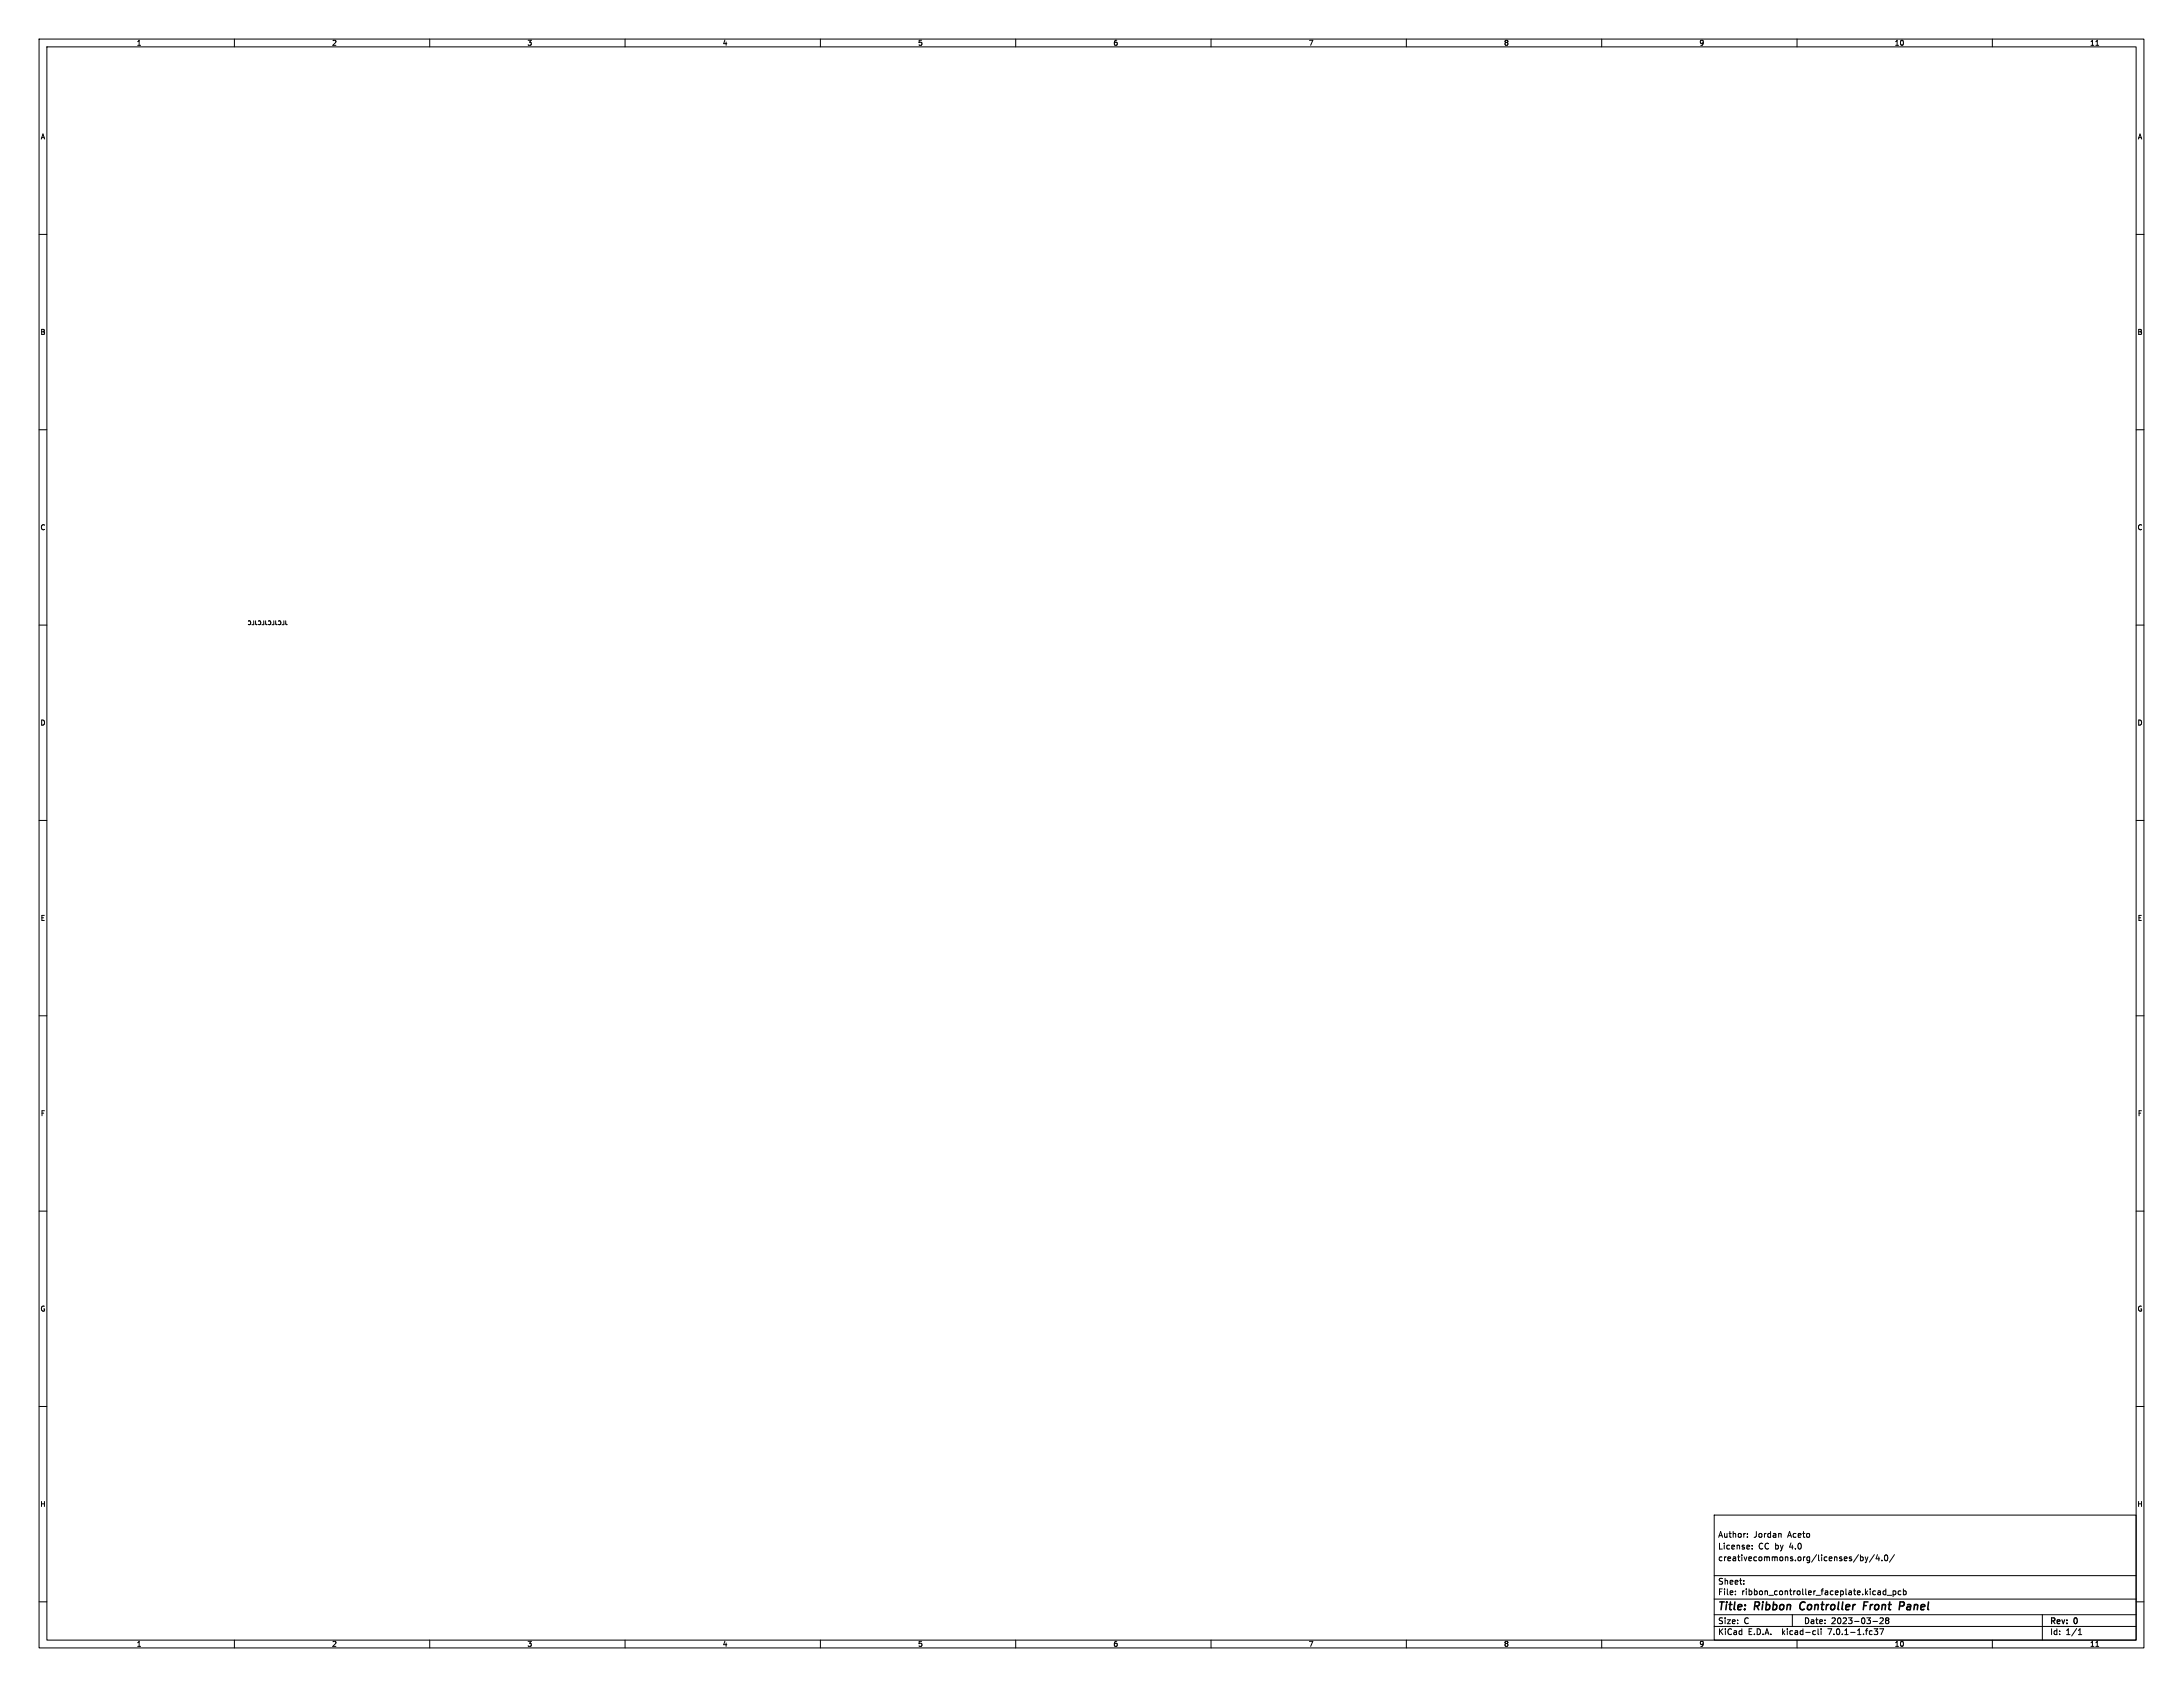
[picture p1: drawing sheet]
<svg xmlns="http://www.w3.org/2000/svg" width="559mm" height="432mm" viewBox="0 0 559 432" stroke-linecap="round" stroke-linejoin="round" font-family="sans-serif">
<defs><g id="words">
<g font-size="2.8">
<text x="439.8" y="412.6">Title:</text>
<text x="449.2" y="412.6">Ribbon</text>
<text x="461.4" y="412.6">Controller</text>
<text x="478.3" y="412.6">Front</text>
<text x="488.1" y="412.6">Panel</text>
</g>
<g font-size="2.1">
<text x="439.8" y="393.7">Author:</text>
<text x="448.9" y="393.7">Jordan</text>
<text x="457.6" y="393.7">Aceto</text>
<text x="439.8" y="399.7">creativecommons.org/licenses/by/4.0/</text>
<text x="439.8" y="396.7">License:</text>
<text x="450.1" y="396.7">CC by</text>
<text x="458" y="396.7">4.0</text>
<text x="439.8" y="405.7">Sheet:</text>
<text x="439.8" y="408.4">File:</text>
<text x="445.8" y="408.4">ribbon_controller_faceplate.kicad_pcb</text>
<text x="439.8" y="418.6">KiCad</text>
<text x="439.8" y="415.8">Size:</text>
<text x="446.4" y="415.8">C</text>
<text x="447.4" y="418.6">E.D.A.</text>
<text x="456.2" y="418.6">kicad-cli</text>
<text x="461.8" y="415.8">Date:</text>
<text x="468" y="418.6">7.0.1-1.fc37</text>
<text x="468.7" y="415.8">2023-03-28</text>
<text x="524.8" y="416">Rev:</text>
<text x="524.8" y="418.6">Id:</text>
<text x="528.8" y="418.6">1/1</text>
<text x="531" y="416">0</text>
</g>
<g font-size="1.8">
<text x="35" y="11.8">1</text>
<text x="85" y="11.8">2</text>
<text x="135" y="11.8">3</text>
<text x="185" y="11.8">4</text>
<text x="235" y="11.8">5</text>
<text x="285" y="11.8">6</text>
<text x="335" y="11.8">7</text>
<text x="385" y="11.8">8</text>
<text x="435" y="11.8">9</text>
<text x="485" y="11.8">10</text>
<text x="535" y="11.8">11</text>
<text x="10.4" y="35.8">A</text>
<text x="547.2" y="35.8">A</text>
<text x="10.3" y="85.8">B</text>
<text x="547.1" y="85.8">B</text>
<text x="10.3" y="135.8">C</text>
<text x="547.1" y="135.8">C</text>
<text x="10.3" y="185.8">D</text>
<text x="547.1" y="185.8">D</text>
<text x="10.4" y="235.8">E</text>
<text x="547.2" y="235.8">E</text>
<text x="10.4" y="285.8">F</text>
<text x="547.2" y="285.8">F</text>
<text x="10.3" y="335.8">G</text>
<text x="547.1" y="335.8">G</text>
<text x="10.3" y="385.8">H</text>
<text x="547.1" y="385.8">H</text>
<text x="35" y="421.6">1</text>
<text x="85" y="421.6">2</text>
<text x="135" y="421.6">3</text>
<text x="185" y="421.6">4</text>
<text x="235" y="421.6">5</text>
<text x="285" y="421.6">6</text>
<text x="335" y="421.6">7</text>
<text x="385" y="421.6">8</text>
<text x="435" y="421.6">9</text>
<text x="485" y="421.6">10</text>
<text x="535" y="421.6">11</text>
</g>
</g></defs>
<g fill="none" stroke="#000" stroke-width=".26">
<path d="M10 10h538.8v411.8h-538.8zM12 12h534.8v407.8h-534.8zM60 10v2M110 10v2M160 10v2M210 10v2M260 10v2M310 10v2M360 10v2M410 10v2M460 10v2M510 10v2"/>
<path d="M10 60h2M546.8 60h2M10 110h2M546.8 110h2M10 160h2M63.6 159a.44 .44 0 0 1 .6 .4 .44 .44 0 0 1-.6 .4M64.9 158.9v1h-.4M65.4 158.9l.1 .9 .3 .1M66.1 159a.44 .44 0 0 1 .7 .4 .44 .44 0 0 1-.7 .4M67.5 158.9v1h-.5M68 158.9v.9l.4 .1M68.8 158.9a.45 .45 0 0 1 .5 .5 .45 .45 0 0 1-.6 .4"/>
<path d="M68.8 158.9l-.1 .1M70.1 158.9v1h-.5M70.6 158.9v.9l.3 .1M71.3 159a.44 .44 0 0 1 .6 .4 .44 .44 0 0 1-.6 .4M72.7 158.9v1h-.5M73.1 158.9l.1 .9 .3 .1M546.8 160h2M10 210h2M546.8 210h2M10 260h2M546.8 260h2M10 310h2"/>
<path d="M546.8 310h2M10 360h2M546.8 360h2M438.8 387.8h108v32h-108zM447.3 393.4v.1M447.3 392.6v.1M448.5 396.4v.1M448.5 395.6v.1M455.7 392.5l.2 .2v.8M475.7 397.9l-1.3 2M476.2 398v1.5M476.2 398.6l.5-.1 .2 .3-.1 .6h-.6"/>
<path d="M477.4 398.5l.4 1M477.8 399.5l-.4 .5M478.2 398.5l-.4 1M479.8 397.9l-1.3 2M480.6 397.9l-.4 1.1h1M480.9 398.5v1M481.7 399.4v.1M482.6 398.1l.1-.1a.8 .8 0 0 1 .5 .7 .8 .8 0 0 1-.5 .8 1 1 0 0 1-.1-1.4zM484.9 397.9l-1.2 2M10 410h2M60 419.8v2M110 419.8v2"/>
<path d="M160 419.8v2M210 419.8v2M260 419.8v2M310 419.8v2M360 419.8v2M410 419.8v2M438.8 416.3h108M438.8 413.3h108M438.8 409.3h108M438.8 403.3h108M444.2 408.1v.1M444.2 407.3v.1"/>
<path d="M446.4 405.4v.1M446.4 404.6v.1M458.8 413.3v3M460 419.8v2M464.3 417.4l.4 .1M464.7 418.3l-.4 .1M465.4 416.9v1.3l.2 .2M466.2 416.9v.1M466.2 417.4v1M479.4 415h1.2M479.7 416.9h1l-.5 .6 .4 .1v.7l-.2 .1-.7-.1M481.2 416.9h1l-.7 1.5"/>
<path d="M481.2 414.2l.6-.1 .3 .4-.9 1.1h.9M482.7 406.7v1.5M482.7 407.3l-.4-.1-.3 .3 .2 .6h.5M482.9 414.7l-.2-.2 .2-.4 .5 .1 .1 .2-.3 .3M482.9 414.7l-.2 .3v.3l.2 .3 .5-.1 .1-.2-.1-.4-.2-.2M482.9 414.7h.3M483.1 408.3h1.1M484.6 407.3l.4-.1 .3 .3-.1 .6h-.6M484.6 407.2v1.5M486.6 407.3l-.4-.1-.3 .3 .1 .6h.6M487.2 407.3l.5-.1 .2 .3-.1 .6h-.6M487.2 406.7v1.5"/>
<path d="M510 419.8v2M522.8 413.3v6.5M532 418.4h.9M532 417.3l.4-.4v1.5M546.8 410h2"/>
</g>
<path d="M460.9 410.5l-.1 1M477.1 411h.7M478.2 410h-1l-.2 2M486.4 410l.9 .1M487.3 410.9l-.3 .2h-.7" fill="none" stroke="#000" stroke-width=".4"/>
<g fill="#fff" stroke="#fff" stroke-width=".26">
<circle cx="141.1" cy="173.4" r=".18"/>
<circle cx="141.8" cy="171.7" r=".18"/>
<circle cx="141.8" cy="175.1" r=".18"/>
<circle cx="143.5" cy="171" r=".18"/>
<circle cx="143.5" cy="173.4" r=".18"/>
<circle cx="143.5" cy="175.8" r=".18"/>
<circle cx="145.2" cy="171.7" r=".18"/>
<circle cx="145.2" cy="175.1" r=".18"/>
<circle cx="145.9" cy="173.4" r=".18"/>
<circle cx="198.3" cy="173.4" r=".18"/>
<circle cx="199" cy="171.7" r=".18"/>
<circle cx="199" cy="175.1" r=".18"/>
<circle cx="200.7" cy="171" r=".18"/>
<circle cx="200.7" cy="173.4" r=".18"/>
<circle cx="200.7" cy="175.8" r=".18"/>
<circle cx="202.4" cy="171.7" r=".18"/>
<circle cx="202.4" cy="175.1" r=".18"/>
<circle cx="203.1" cy="173.4" r=".18"/>
<circle cx="279.5" cy="226.7" r=".18"/>
<circle cx="280.2" cy="225" r=".18"/>
<circle cx="280.2" cy="228.4" r=".18"/>
<circle cx="281.9" cy="224.3" r=".18"/>
<circle cx="281.9" cy="226.7" r=".18"/>
<circle cx="281.9" cy="229.1" r=".18"/>
<circle cx="283.6" cy="225" r=".18"/>
<circle cx="283.6" cy="228.4" r=".18"/>
<circle cx="284.3" cy="226.7" r=".18"/>
<circle cx="503.7" cy="226.7" r=".18"/>
<circle cx="504.4" cy="225" r=".18"/>
<circle cx="504.4" cy="228.4" r=".18"/>
<circle cx="506.1" cy="224.3" r=".18"/>
<circle cx="506.1" cy="226.7" r=".18"/>
<circle cx="506.1" cy="229.1" r=".18"/>
<circle cx="507.8" cy="225" r=".18"/>
<circle cx="507.8" cy="228.4" r=".18"/>
<circle cx="508.5" cy="226.7" r=".18"/>
<circle cx="55.4" cy="159.4" r=".18"/>
<circle cx="56.1" cy="157.7" r=".18"/>
<circle cx="56.1" cy="161.1" r=".18"/>
<circle cx="57.8" cy="157" r=".18"/>
<circle cx="57.8" cy="159.4" r=".18"/>
<circle cx="57.8" cy="161.8" r=".18"/>
<circle cx="59.5" cy="157.7" r=".18"/>
<circle cx="59.5" cy="161.1" r=".18"/>
<circle cx="60.2" cy="159.4" r=".18"/>
<circle cx="503.7" cy="159.4" r=".18"/>
<circle cx="504.4" cy="157.7" r=".18"/>
<circle cx="504.4" cy="161.1" r=".18"/>
<circle cx="506.1" cy="157" r=".18"/>
<circle cx="506.1" cy="159.4" r=".18"/>
<circle cx="506.1" cy="161.8" r=".18"/>
<circle cx="507.8" cy="157.7" r=".18"/>
<circle cx="507.8" cy="161.1" r=".18"/>
<circle cx="508.5" cy="159.4" r=".18"/>
<circle cx="279.5" cy="159.4" r=".18"/>
<circle cx="280.2" cy="157.7" r=".18"/>
<circle cx="280.2" cy="161.1" r=".18"/>
<circle cx="281.9" cy="157" r=".18"/>
<circle cx="281.9" cy="159.4" r=".18"/>
<circle cx="281.9" cy="161.8" r=".18"/>
<circle cx="283.6" cy="157.7" r=".18"/>
<circle cx="283.6" cy="161.1" r=".18"/>
<circle cx="284.3" cy="159.4" r=".18"/>
<circle cx="55.4" cy="226.7" r=".17"/>
<circle cx="56.1" cy="225" r=".17"/>
<circle cx="56.1" cy="228.4" r=".17"/>
<circle cx="57.8" cy="224.3" r=".17"/>
<circle cx="57.8" cy="226.7" r=".17"/>
<circle cx="57.8" cy="229.1" r=".17"/>
<circle cx="59.5" cy="225" r=".17"/>
<circle cx="59.5" cy="228.4" r=".17"/>
<circle cx="60.2" cy="226.7" r=".17"/>
</g>
<use href="#words"/>
</svg>
